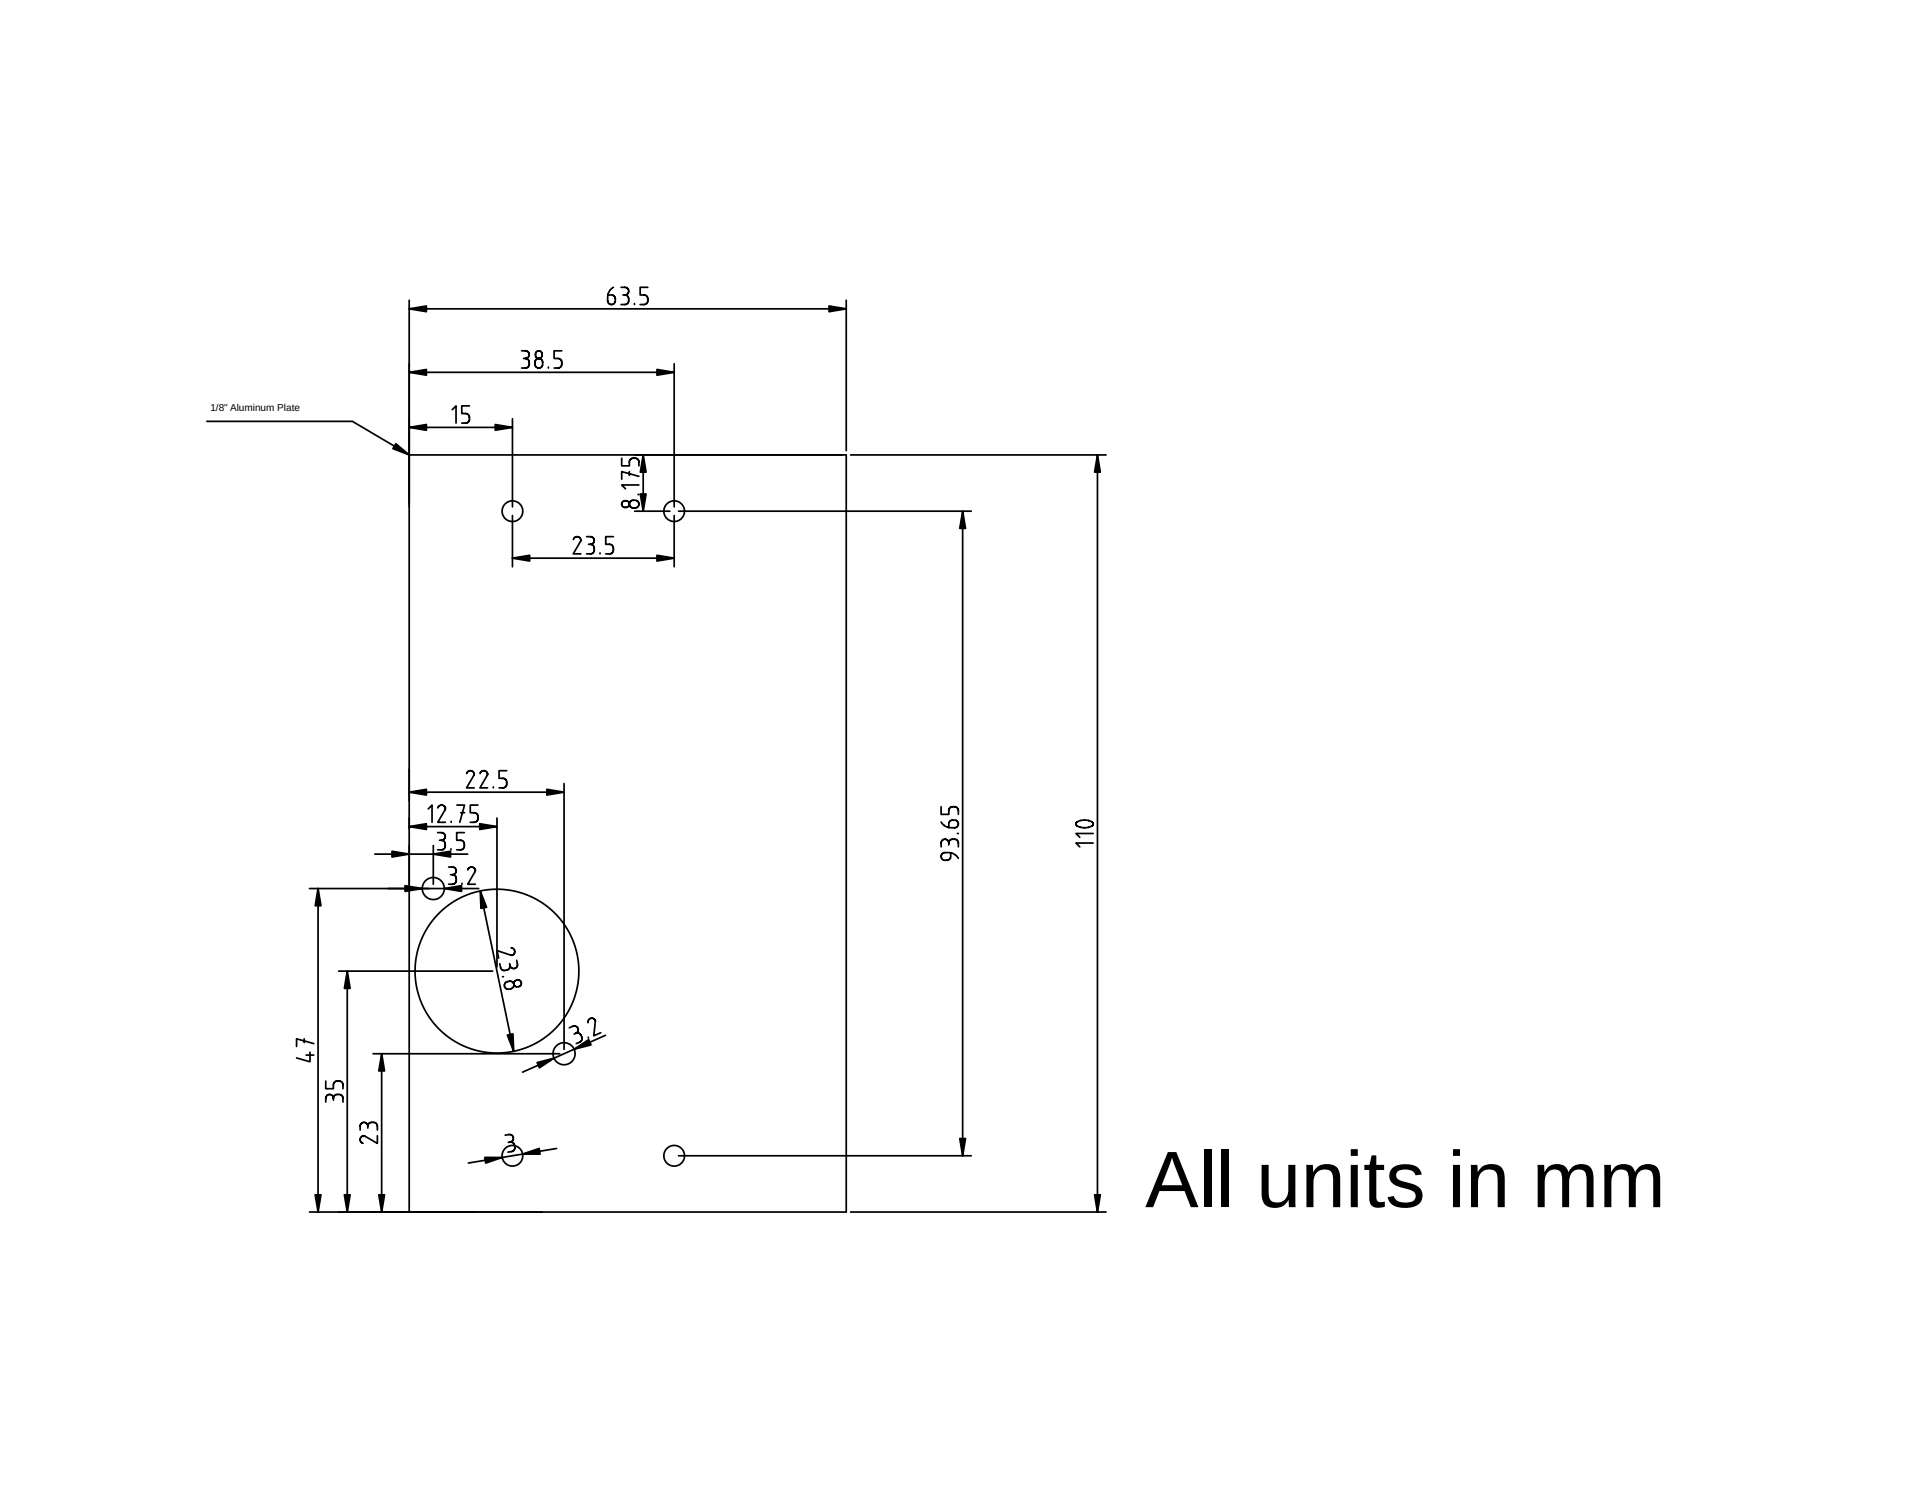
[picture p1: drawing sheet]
<svg xmlns="http://www.w3.org/2000/svg" width="279mm" height="216mm" viewBox="0 0 279 216" stroke-linecap="round" stroke-linejoin="round" font-family="sans-serif">
<defs><g id="words">
<text font-size="11.6" x="166.4" y="175.4">All units in mm</text>
<text font-size="1.5" x="30.6" y="59.8">1/8&quot; Aluminum Plate</text>
</g></defs>
<g fill="none" stroke="#000" stroke-width=".25">
<path d="M59.5 43.6v132.5M59.5 44.9h63.5M59.5 54.1h38.5M65.7 59.5l.6-.5v2.5M68.2 59h-1.1v1.1h.5a.56 .56 0 0 1 .6 .5v.3a.56 .56 0 0 1-.6 .6h-.5M75.8 51h.5a.56 .56 0 0 1 .6 .5 .56 .56 0 0 1-.6 .6M76.1 52.1h.2M76.3 52.1a.56 .56 0 0 1 .6 .5v.3a.56 .56 0 0 1-.6 .6h-.5M77.9 52.2a.56 .56 0 0 1 .6-.1 .56 .56 0 0 1 .3 .5v.3a.56 .56 0 0 1-.5 .6 .56 .56 0 0 1-.6-.6v-.4zM79.7 53.3v.2M81.6 51h-1.1v1.1h.6a.56 .56 0 0 1 .5 .5v.3a.56 .56 0 0 1-.5 .6h-.6M89.1 41.7a1.67 1.67 0 0 0-.8 1.5v.5a.56 .56 0 0 0 .5 .5 .56 .56 0 0 0 .6-.5v-.3a.56 .56 0 0 0-.6-.5h-.5"/>
<path d="M90.2 41.7h.6a.56 .56 0 0 1 .5 .6 .56 .56 0 0 1-.5 .6M90.5 42.9h.3M90.8 42.9a.56 .56 0 0 1 .5 .5v.3a.56 .56 0 0 1-.5 .5h-.6M92.2 44.1v.1M94.1 41.7h-1.1v1.2h.6a.56 .56 0 0 1 .5 .5v.3a.56 .56 0 0 1-.5 .5h-.6M98 52.8v20.8M123 43.6v21.9M30.1 61.2h21.1l8.3 4.9h63.5v110h-78M59.5 62.1h15M74.5 60.8v12.8M74.5 74.9v7.4M83.3 78.4a.54 .54 0 0 1 .7-.4 .54 .54 0 0 1 .4 .6"/>
<path d="M84.4 78.6l-1.1 1.9h1.1M85.2 78h.6a.56 .56 0 0 1 .5 .5 .56 .56 0 0 1-.5 .6M85.5 79.1h.3M85.8 79.1a.56 .56 0 0 1 .5 .5v.3a.56 .56 0 0 1-.5 .6h-.6M89.1 78h-1.1v1.1h.6a.56 .56 0 0 1 .5 .5v.3a.56 .56 0 0 1-.5 .6h-.6M90.3 66.6v1.1h1.1v-.6a.56 .56 0 0 1 .6-.5h.3a.56 .56 0 0 1 .5 .5v.6M91.4 68.5v.6M91.6 72.8l.3-.1h.4a.56 .56 0 0 1 .5 .5 .56 .56 0 0 1-.5 .6h-.3a.56 .56 0 0 1-.5-.3 .56 .56 0 0 1 .1-.7zM92.2 74.3h5.1M92.7 71.8h.1M92.8 70.5h-2.5l.6 .5M92.8 69.2l-2.5-.7v1.1"/>
<path d="M93.5 66.1v8.2M98 74.9v7.4M98.6 74.3h42.5M123.6 66.1h37.1M139.9 74.3v93.6M159.5 66.1v110M74.5 81.1h23.5M87.2 80.3v.2M59.5 115.1h22.5M62.2 117.5l.6-.5v2.5M63.6 117.4a.56 .56 0 0 1 .6-.4 .56 .56 0 0 1 .5 .4M64.7 117.4h.1"/>
<path d="M64.7 117.4v.2l-1.1 1.9h1.1M65.6 119.3v.2M66.4 117h1.1l-.7 2.5M66.9 118.1h.6M67.8 112.4a.54 .54 0 0 1 .7-.4 .54 .54 0 0 1 .4 .6l-1.1 1.9h1.1M69.4 117h-1.1v1.1h.6a.56 .56 0 0 1 .5 .5v.3a.56 .56 0 0 1-.5 .6h-.6M69.7 112.4a.54 .54 0 0 1 .7-.4 .54 .54 0 0 1 .4 .6l-1.1 1.9h1.1M71.7 114.3v.2M72.2 118.8v21.7M73.6 112h-1.1v1.1h.6a.56 .56 0 0 1 .5 .5v.3a.56 .56 0 0 1-.5 .6h-.6M82 113.8v38.7M136.7 119.4a1.67 1.67 0 0 0 1.5 .9h.5a.56 .56 0 0 0 .5-.6 .56 .56 0 0 0-.5-.5h-.3a.56 .56 0 0 0-.5 .5v.5"/>
<path d="M136.7 117.2v1.1h1.2v-.5a.56 .56 0 0 1 .5-.6h.3a.56 .56 0 0 1 .5 .6v.5M156.4 119.5a1.85 1.85 0 0 1 2.4 .2v.1a1.81 1.81 0 0 1-2.5 0zM158.7 119.5h.1M45 129.1h24.6M46.2 129.1v47M54.5 124.1h13.5M59.5 120.1h12.7M63 122.8v5.7M63.6 121h.5a.56 .56 0 0 1 .6 .5 .56 .56 0 0 1-.6 .6M63.9 122.1h.2M64.1 122.1a.56 .56 0 0 1 .6 .5v.3a.56 .56 0 0 1-.6 .6h-.5M65.2 126h.5a.56 .56 0 0 1 .6 .5 .56 .56 0 0 1-.6 .6"/>
<path d="M65.5 127.1h.2M65.5 123.3v.2M65.7 127.1a.56 .56 0 0 1 .6 .5v.3a.56 .56 0 0 1-.6 .6h-.5M67.1 128.3v.2M67.5 121h-1.1v1.1h.5a.56 .56 0 0 1 .6 .5v.3a.56 .56 0 0 1-.6 .6h-.5M68 126.4a.56 .56 0 0 1 .5-.4 .56 .56 0 0 1 .6 .4M69.1 126.4h.1M69.1 126.4l-.1 .2-1 1.9h1.1M69.8 129.4l4.8 23.3M74.3 137.7a.54 .54 0 0 1 .5 .6 .54 .54 0 0 1-.6 .5l-2-.7 .2 1.1M75.1 139.5l.1 .6a.56 .56 0 0 1-.5 .6 .56 .56 0 0 1-.6-.4M137.9 122.5a.56 .56 0 0 0-.6-.6 .56 .56 0 0 0-.6 .6v.5"/>
<path d="M137.9 122.5a.56 .56 0 0 1 .5-.6h.3a.56 .56 0 0 1 .5 .6v.5M137.9 122.5v.3M138.1 123.9v.5a.56 .56 0 0 1-.5 .6h-.3a.56 .56 0 0 1-.6-.6 .56 .56 0 0 1 .6-.5h.8a1.67 1.67 0 0 1 1.1 .8M139.1 121.1h.1M158.8 122.5h-2.5l.6 .5M158.8 121.1h-2.5l.6 .6M44.2 150.9v.6M44.5 153.3h1.1M45 152.9v1.4l-1.9-.6M45.6 151.6l-2.5-.7v1.1M47.3 157.1v1.1h1.1v-.6a.56 .56 0 0 1 .6-.5h.3a.56 .56 0 0 1 .5 .5v.6M48.4 159.6a.56 .56 0 0 0-.5-.6 .56 .56 0 0 0-.6 .6v.5"/>
<path d="M48.4 159.6a.56 .56 0 0 1 .6-.6h.3a.56 .56 0 0 1 .5 .6v.5M48.4 159.6v.2M49.2 141.1h22.4M50.5 141.1v35M54.2 153.1h27.1M55.5 153.1v23M72.6 140l.1 .6a.56 .56 0 0 0 .7 .4l.3-.1a.56 .56 0 0 0 .4-.6M73.2 141.9h-.2M73.4 142.8l.6-.2a.56 .56 0 0 1 .7 .4 .56 .56 0 0 1-.5 .7h-.2a.56 .56 0 0 1-.6-.3 .56 .56 0 0 1 0-.6zM74 140l.1 .3M82.7 149.3l.5-.2a.56 .56 0 0 1 .8 .3 .56 .56 0 0 1-.3 .7M83.7 150.1a.56 .56 0 0 1 .7 .3l.1 .3a.56 .56 0 0 1-.3 .7l-.5 .2"/>
<path d="M83.7 150.1l-.3 .1M85.4 148.6a.54 .54 0 0 1 .5-.7 .54 .54 0 0 1 .6 .5l-.2 2.1 1-.5M85.5 150.7v.1M88 150.4l-12.1 5.4M53.4 163.6a.56 .56 0 0 0-.5-.5 .56 .56 0 0 0-.6 .5v.6M53.4 163.6a.56 .56 0 0 1 .6-.5h.3a.56 .56 0 0 1 .5 .5v.6M53.4 163.6v.3M54.8 165v1.1l-1.8-1.1h-.2a.56 .56 0 0 0-.5 .6 .56 .56 0 0 0 .4 .5M73.4 164.9l.5-.1a.56 .56 0 0 1 .7 .5 .56 .56 0 0 1-.5 .6M74.1 165.9a.56 .56 0 0 1 .7 .5v.3a.56 .56 0 0 1-.4 .6l-.6 .1M74.1 165.9l-.2 .1M80.9 166.9l-12.9 2.1"/>
<path d="M98.6 167.9h42.5M123.6 176.1h37.1"/>
<circle cx="78.3" cy="51.5" r=".53"/>
<circle cx="74.5" cy="74.3" r="1.5"/>
<circle cx="90.9" cy="73.2" r=".53"/>
<circle cx="98" cy="74.3" r="1.5"/>
<circle cx="63" cy="129.1" r="1.6"/>
<circle cx="72.2" cy="141.1" r="11.9"/>
<circle cx="75.2" cy="142.9" r=".53"/>
<circle cx="82" cy="153.1" r="1.6"/>
<circle cx="74.5" cy="167.9" r="1.5"/>
<circle cx="98" cy="167.9" r="1.5"/>
</g>
<g fill="#000">
<path d="M59.5 44.9l2.5-.4v.8zM59.5 54.1l2.5-.4v.8zM95.5 53.7l2.5 .4-2.5 .4zM120.5 44.5l2.5 .4-2.5 .4zM59.5 62.1l2.5-.4v.8zM57.5 64.5l2 1.6-2.4-.9zM72 61.7l2.5 .4-2.5 .4zM93 71.8h.9l-.4 2.5zM93.5 66.1l.4 2.5h-.9zM139.9 74.3l.4 2.5h-.8zM159.5 66.1l.4 2.5h-.9zM74.5 81.1l2.5-.4v.8z"/>
<path d="M95.5 80.7l2.5 .4-2.5 .4zM59.5 115.1l2.5-.4v.8zM79.5 114.7l2.5 .4-2.5 .4zM46.2 129.1l.4 2.5h-.8zM59.5 120.1l2.5-.4v.8zM57 123.7l2.5 .4-2.5 .4zM58.9 128.7l2.5 .4-2.5 .4zM63 124.1l2.5-.4v.8zM64.6 129.1l2.5-.4v.8zM69.8 129.4l.9 2.4-.8 .2zM69.7 119.7l2.5 .4-2.5 .4zM50.5 141.1l.4 2.5h-.9z"/>
<path d="M55.5 153.1l.4 2.5h-.9zM73.7 150.4l.8-.2 .1 2.5zM78 154.4l2.5-.7-2.1 1.4zM83.4 152.4l2.1-1.3 .4 .7zM45.8 173.6h.8l-.4 2.5zM50 173.6h.9l-.4 2.5zM55 173.6h.9l-.4 2.5zM70.4 168.2h2.6l-2.4 .8zM75.9 167.7l2.4-.8 .2 .8zM139.5 165.4h.8l-.4 2.5zM159 173.6h.9l-.4 2.5z"/>
</g>
<g fill="#000" stroke="#000" stroke-width=".25">
<path d="M59.5 44.9l2.5-.4v.8zM59.5 54.1l2.5-.4v.8zM95.5 53.7l2.5 .4-2.5 .4zM120.5 44.5l2.5 .4-2.5 .4zM59.5 62.1l2.5-.4v.8zM57.5 64.5l2 1.6-2.4-.9zM72 61.7l2.5 .4-2.5 .4zM93 71.8h.9l-.4 2.5zM93.5 66.1l.4 2.5h-.9zM139.9 74.3l.4 2.5h-.8zM159.5 66.1l.4 2.5h-.9zM74.5 81.1l2.5-.4v.8z"/>
<path d="M95.5 80.7l2.5 .4-2.5 .4zM59.5 115.1l2.5-.4v.8zM79.5 114.7l2.5 .4-2.5 .4zM46.2 129.1l.4 2.5h-.8zM59.5 120.1l2.5-.4v.8zM57 123.7l2.5 .4-2.5 .4zM58.9 128.7l2.5 .4-2.5 .4zM63 124.1l2.5-.4v.8zM64.6 129.1l2.5-.4v.8zM69.8 129.4l.9 2.4-.8 .2zM69.7 119.7l2.5 .4-2.5 .4zM50.5 141.1l.4 2.5h-.9z"/>
<path d="M55.5 153.1l.4 2.5h-.9zM73.7 150.4l.8-.2 .1 2.5zM78 154.4l2.5-.7-2.1 1.4zM83.4 152.4l2.1-1.3 .4 .7zM45.8 173.6h.8l-.4 2.5zM50 173.6h.9l-.4 2.5zM55 173.6h.9l-.4 2.5zM70.4 168.2h2.6l-2.4 .8zM75.9 167.7l2.4-.8 .2 .8zM139.5 165.4h.8l-.4 2.5zM159 173.6h.9l-.4 2.5z"/>
</g>
<use href="#words"/>
</svg>
